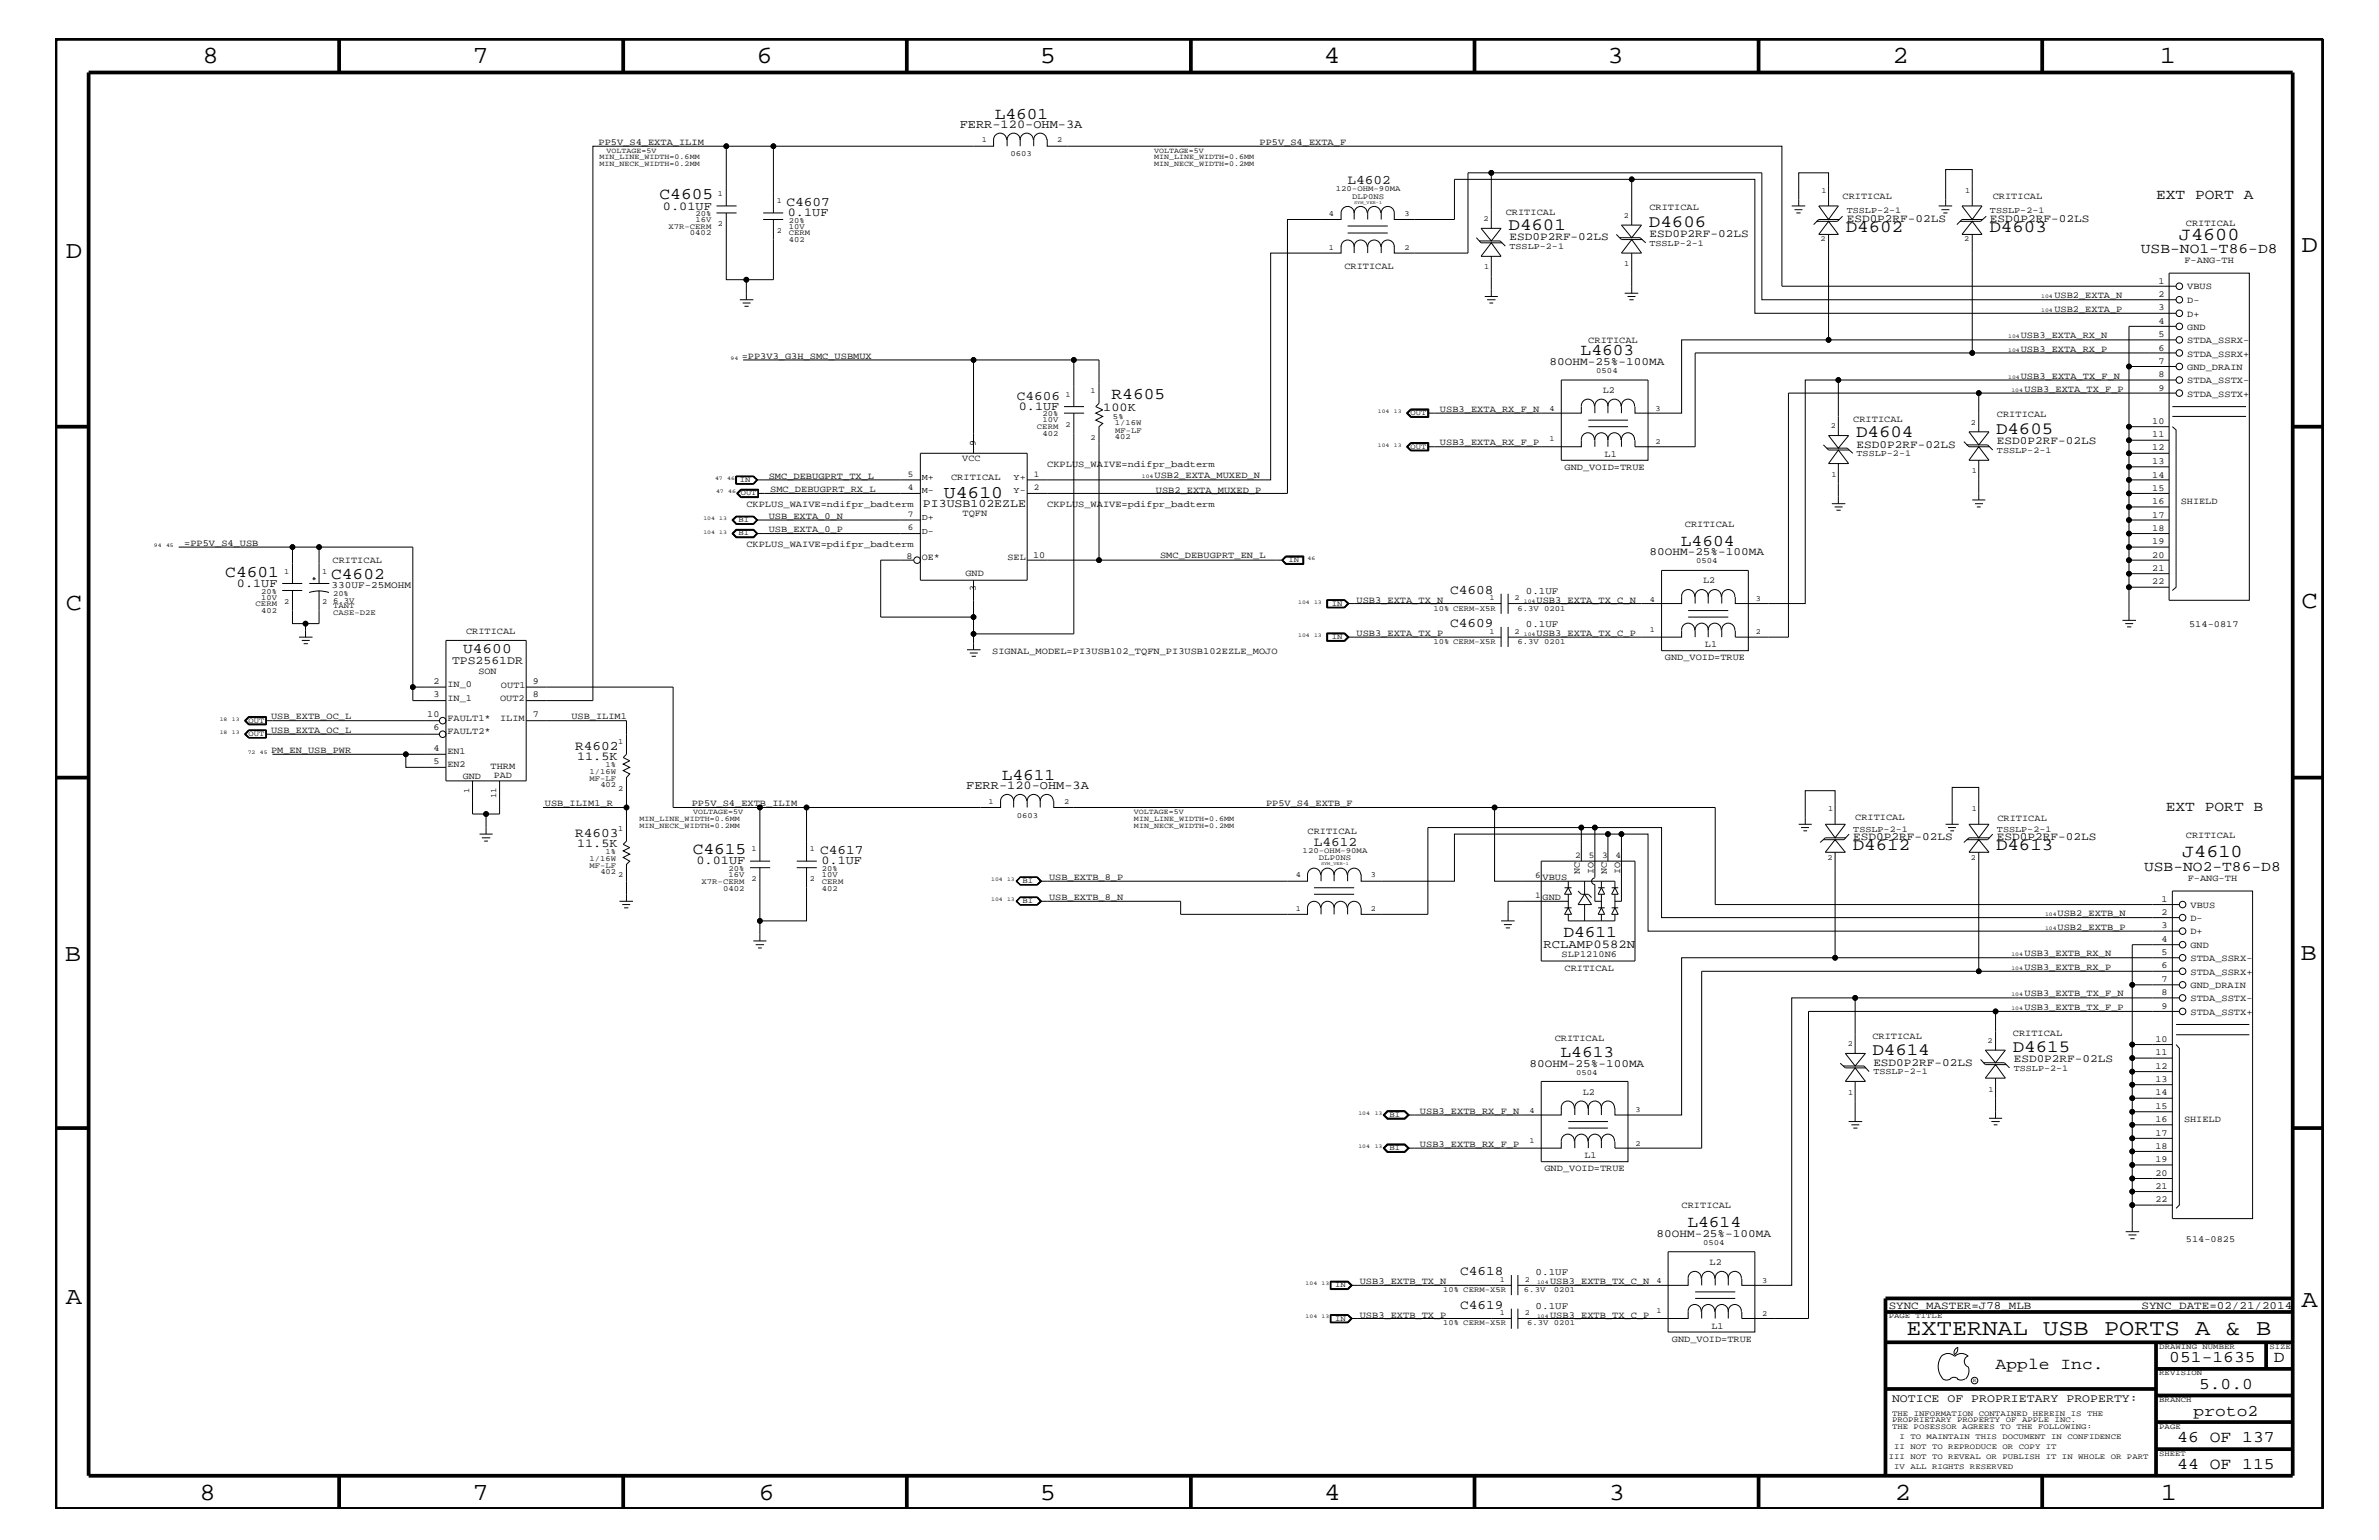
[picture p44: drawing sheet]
<svg xmlns="http://www.w3.org/2000/svg" width="432mm" height="279mm" viewBox="0 0 432 279" stroke-linecap="round" stroke-linejoin="round" font-family="sans-serif">
<defs><g id="words">
<g font-size="4.5">
<text x="36.7" y="11.5">8</text>
<text x="85.8" y="11.5">7</text>
<text x="137.3" y="11.5">6</text>
<text x="188.7" y="11.5">5</text>
<text x="240.3" y="11.5">4</text>
<text x="291.8" y="11.5">3</text>
<text x="343.5" y="11.5">2</text>
<text x="392" y="11.5">1</text>
<text x="11.9" y="46.8">D</text>
<text x="417.7" y="45.7">D</text>
<text x="11.9" y="110.6">C</text>
<text x="417.7" y="110.3">C</text>
<text x="11.8" y="174.3">B</text>
<text x="417.6" y="174.2">B</text>
<text x="11.9" y="236.7">A</text>
<text x="417.7" y="237.1">A</text>
<text x="36.2" y="272.1">8</text>
<text x="85.8" y="272.1">7</text>
<text x="137.7" y="272.1">6</text>
<text x="188.7" y="272.1">5</text>
<text x="240.4" y="272.1">4</text>
<text x="292" y="272.1">3</text>
<text x="343.9" y="272.1">2</text>
<text x="392.2" y="272.1">1</text>
</g>
<text font-size="4.1" x="346" y="242.3">EXTERNAL USB PORTS A &amp; B</text>
<g font-size="3.3">
<text x="395.5" y="43.5">J4600</text>
<text x="396.1" y="155.6">J4610</text>
</g>
<text font-size="3.2" x="171.3" y="90.3">U4610</text>
<g font-size="3.1">
<text x="273.8" y="41.8">D4601</text>
<text x="299.3" y="41.2">D4606</text>
<text x="335" y="42.1">D4602</text>
<text x="361.1" y="42.1">D4603</text>
<text x="336.9" y="79.4">D4604</text>
<text x="362.3" y="78.8">D4605</text>
<text x="336.3" y="154.3">D4612</text>
<text x="362.3" y="154.3">D4613</text>
<text x="339.9" y="191.5">D4614</text>
<text x="365.3" y="190.9">D4615</text>
</g>
<g font-size="3">
<text x="180.6" y="21.5">L4601</text>
<text x="119.7" y="36.2">C4605</text>
<text x="286.9" y="64.5">L4603</text>
<text x="201.8" y="72.4">R4605</text>
<text x="305.1" y="99">L4604</text>
<text x="40.9" y="104.7">C4601</text>
<text x="60.1" y="105">C4602</text>
<text x="181.8" y="141.5">L4611</text>
<text x="125.7" y="155">C4615</text>
<text x="283.8" y="170">D4611</text>
<text x="283.3" y="191.7">L4613</text>
<text x="306.3" y="222.6">L4614</text>
<text x="362.2" y="248.4">Apple Inc.</text>
<text x="393.7" y="247.1">051-1635</text>
<text x="399.2" y="252">5.0.0</text>
<text x="412.7" y="247.1">D</text>
<text x="398.1" y="256.8">proto2</text>
<text x="395.2" y="261.6">46 OF 137</text>
<text x="395.2" y="266.6">44 OF 115</text>
</g>
<g font-size="2.6">
<text x="391.3" y="36.2">EXT PORT A</text>
<text x="388.6" y="45.9">USB-NO1-T86-D8</text>
<text x="84.1" y="118.5">U4600</text>
<text x="393.1" y="147.1">EXT PORT B</text>
<text x="389.2" y="158">USB-NO2-T86-D8</text>
</g>
<g font-size="2.4">
<text x="244.6" y="33.4">L4602</text>
<text x="142.7" y="37.4">C4607</text>
<text x="184.6" y="72.6">C4606</text>
<text x="263.2" y="107.7">C4608</text>
<text x="263.2" y="113.7">C4609</text>
<text x="104.4" y="136.1">R4602</text>
<text x="104.4" y="151.8">R4603</text>
<text x="148.8" y="155">C4617</text>
<text x="238.5" y="153.4">L4612</text>
<text x="265" y="231.3">C4618</text>
<text x="265" y="237.4">C4619</text>
</g>
<g font-size="2.2">
<text x="174.2" y="23.2">FERR-120-OHM-3A</text>
<text x="120.3" y="38">0.01UF</text>
<text x="143" y="39.2">0.1UF</text>
<text x="184.9" y="74.4">0.1UF</text>
<text x="200.2" y="74.6">100K</text>
<text x="43" y="106.5">0.1UF</text>
<text x="104.7" y="137.9">11.5K</text>
<text x="175.4" y="143.2">FERR-120-OHM-3A</text>
<text x="104.7" y="153.7">11.5K</text>
<text x="126.4" y="156.8">0.01UF</text>
<text x="149.1" y="156.8">0.1UF</text>
<text x="280.2" y="172">RCLAMP0582N</text>
</g>
<g font-size="2.1">
<text x="167.5" y="92.1">PI3USB102EZLE</text>
<text x="82" y="120.4">TPS2561DR</text>
<text x="343.4" y="254.4">NOTICE OF PROPRIETARY PROPERTY:</text>
</g>
<g font-size="2">
<text x="335.2" y="40.3">ESD0P2RF-02LS</text>
<text x="361.2" y="40.3">ESD0P2RF-02LS</text>
<text x="274" y="43.6">ESD0P2RF-02LS</text>
<text x="299.4" y="43">ESD0P2RF-02LS</text>
<text x="281.3" y="66.2">80OHM-25%-100MA</text>
<text x="337" y="81.2">ESD0P2RF-02LS</text>
<text x="362.5" y="80.5">ESD0P2RF-02LS</text>
<text x="299.4" y="100.8">80OHM-25%-100MA</text>
<text x="336.4" y="152.4">ESD0P2RF-02LS</text>
<text x="362.5" y="152.4">ESD0P2RF-02LS</text>
<text x="277.6" y="193.6">80OHM-25%-100MA</text>
<text x="340" y="193.3">ESD0P2RF-02LS</text>
<text x="365.5" y="192.7">ESD0P2RF-02LS</text>
<text x="300.7" y="224.5">80OHM-25%-100MA</text>
<text x="342.8" y="237.4">SYNC_MASTER=J78_MLB</text>
<text x="388.7" y="237.4">SYNC_DATE=02/21/2014</text>
</g>
<g font-size="1.8">
<text x="60.2" y="106.7">330UF-25MOHM</text>
<text x="276.9" y="107.7">0.1UF</text>
<text x="276.9" y="113.7">0.1UF</text>
<text x="278.7" y="231.3">0.1UF</text>
<text x="278.7" y="237.4">0.1UF</text>
</g>
<g font-size="1.7">
<text x="108.6" y="26.3">PP5V_S4_EXTA_ILIM</text>
<text x="228.6" y="26.3">PP5V_S4_EXTA_F</text>
<text x="273.3" y="39.1">CRITICAL</text>
<text x="299.4" y="38.1">CRITICAL</text>
<text x="334.4" y="36.2">CRITICAL</text>
<text x="361.7" y="36.1">CRITICAL</text>
<text x="396.7" y="41">CRITICAL</text>
<text x="396.5" y="47.7">F-ANG-TH</text>
<text x="244" y="48.9">CRITICAL</text>
<text x="391.8" y="53.9">2</text>
<text x="391.8" y="51.5">1</text>
<text x="397" y="52.5">VBUS</text>
<text x="372.9" y="56.6">USB2_EXTA_P</text>
<text x="372.9" y="54.1">USB2_EXTA_N</text>
<text x="391.8" y="58.7">4</text>
<text x="391.8" y="56.3">3</text>
<text x="397" y="59.8">GND</text>
<text x="397" y="55">D-</text>
<text x="397" y="57.4">D+</text>
<text x="134.6" y="65.1">=PP3V3_G3H_SMC_USBMUX</text>
<text x="288.3" y="62.3">CRITICAL</text>
<text x="366.8" y="61.4">USB3_EXTA_RX_N</text>
<text x="366.8" y="63.9">USB3_EXTA_RX_P</text>
<text x="391.8" y="63.6">6</text>
<text x="391.8" y="66">7</text>
<text x="391.8" y="61.2">5</text>
<text x="397" y="64.7">STDA_SSRX+</text>
<text x="397" y="62.3">STDA_SSRX-</text>
<text x="290.9" y="71.3">L2</text>
<text x="366.8" y="68.7">USB3_EXTA_TX_F_N</text>
<text x="367.5" y="71.1">USB3_EXTA_TX_F_P</text>
<text x="391.8" y="70.9">9</text>
<text x="391.8" y="68.4">8</text>
<text x="397" y="72">STDA_SSTX+</text>
<text x="397" y="69.5">STDA_SSTX-</text>
<text x="397" y="67.1">GND_DRAIN</text>
<text x="261.4" y="74.7">USB3_EXTA_RX_F_N</text>
<text x="336.4" y="76.7">CRITICAL</text>
<text x="362.5" y="75.7">CRITICAL</text>
<text x="390.7" y="76.9">10</text>
<text x="174.7" y="83.7">VCC</text>
<text x="177.1" y="80.9" transform="rotate(-90 177.1 80.9)">9</text>
<text x="261.4" y="80.8">USB3_EXTA_RX_F_P</text>
<text x="291.3" y="82.8">L1</text>
<text x="390.7" y="79.4">11</text>
<text x="390.7" y="81.7">12</text>
<text x="139.5" y="86.9">SMC_DEBUGPRT_TX_L</text>
<text x="139.8" y="89.3">SMC_DEBUGPRT_RX_L</text>
<text x="172.6" y="87.1">CRITICAL</text>
<text x="190.1" y="84.7">CKPLUS_WAIVE=ndifpr_badterm</text>
<text x="209.5" y="86.7">USB2_EXTA_MUXED_N</text>
<text x="209.8" y="89.4">USB2_EXTA_MUXED_P</text>
<text x="284" y="85.3">GND_VOID=TRUE</text>
<text x="390.7" y="86.6">14</text>
<text x="390.7" y="89">15</text>
<text x="390.7" y="84.2">13</text>
<text x="135.5" y="92">CKPLUS_WAIVE=ndifpr_badterm</text>
<text x="139.5" y="94.2">USB_EXTA_0_N</text>
<text x="174.7" y="93.7">TQFN</text>
<text x="190.1" y="92">CKPLUS_WAIVE=pdifpr_badterm</text>
<text x="305.8" y="95.6">CRITICAL</text>
<text x="390.7" y="91.5">16</text>
<text x="390.7" y="93.9">17</text>
<text x="395.8" y="91.4">SHIELD</text>
<text x="33.4" y="99">=PP5V_S4_USB</text>
<text x="135.5" y="99.3">CKPLUS_WAIVE=pdifpr_badterm</text>
<text x="139.5" y="96.5">USB_EXTA_0_P</text>
<text x="164.5" y="101.4">8</text>
<text x="167.3" y="101.6">OE*</text>
<text x="182.9" y="101.6">SEL</text>
<text x="187.5" y="101.3">10</text>
<text x="210.6" y="101.3">SMC_DEBUGPRT_EN_L</text>
<text x="390.7" y="96.3">18</text>
<text x="390.7" y="98.7">19</text>
<text x="390.7" y="101.2">20</text>
<text x="60.4" y="102.2">CRITICAL</text>
<text x="175.3" y="104.4">GND</text>
<text x="177.1" y="107.2" transform="rotate(-90 177.1 107.2)">3</text>
<text x="309.1" y="105.9">L2</text>
<text x="390.7" y="103.6">21</text>
<text x="390.7" y="106">22</text>
<text x="246.2" y="109.3">USB3_EXTA_TX_N</text>
<text x="278.9" y="109.3">USB3_EXTA_TX_C_N</text>
<text x="397.3" y="113.7">514-0817</text>
<text x="84.6" y="115">CRITICAL</text>
<text x="180.1" y="118.7">SIGNAL_MODEL=PI3USB102_TQFN_PI3USB102EZLE_MOJO</text>
<text x="246.2" y="115.3">USB3_EXTA_TX_P</text>
<text x="278.9" y="115.3">USB3_EXTA_TX_C_P</text>
<text x="302.2" y="119.8">GND_VOID=TRUE</text>
<text x="309.5" y="117.4">L1</text>
<text x="78.7" y="124.1">2</text>
<text x="81.2" y="124.7">IN_0</text>
<text x="86.8" y="122.4">SON</text>
<text x="90.9" y="124.8">OUT1</text>
<text x="96.7" y="124.1">9</text>
<text x="49.2" y="130.5">USB_EXTB_OC_L</text>
<text x="77.6" y="130.2">10</text>
<text x="78.7" y="126.5">3</text>
<text x="81.2" y="130.8">FAULT1*</text>
<text x="81.2" y="127.1">IN_1</text>
<text x="90.8" y="127.1">OUT2</text>
<text x="90.8" y="130.8">ILIM</text>
<text x="96.7" y="126.5">8</text>
<text x="96.7" y="130.2">7</text>
<text x="103.7" y="130.5">USB_ILIM1</text>
<text x="49.2" y="136.6">PM_EN_USB_PWR</text>
<text x="49.2" y="133">USB_EXTA_OC_L</text>
<text x="78.7" y="132.5">6</text>
<text x="78.7" y="136.2">4</text>
<text x="81.2" y="133.2">FAULT2*</text>
<text x="81.2" y="136.8">EN1</text>
<text x="78.7" y="138.6">5</text>
<text x="81.2" y="139.2">EN2</text>
<text x="84" y="141.4">GND</text>
<text x="89" y="139.6">THRM</text>
<text x="89.6" y="141.1">PAD</text>
<text x="98.9" y="146.2">USB_ILIM1_R</text>
<text x="125.6" y="146.2">PP5V_S4_EXTB_ILIM</text>
<text x="229.8" y="146.2">PP5V_S4_EXTB_F</text>
<text x="336.7" y="148.7">CRITICAL</text>
<text x="362.5" y="149">CRITICAL</text>
<text x="237.3" y="151.3">CRITICAL</text>
<text x="396.7" y="152">CRITICAL</text>
<text x="190.4" y="159.6">USB_EXTB_8_P</text>
<text x="280" y="159.6">VBUS</text>
<text x="286.8" y="158.6" transform="rotate(-90 286.8 158.6)">NC</text>
<text x="289.2" y="158.6" transform="rotate(-90 289.2 158.6)">IO</text>
<text x="291.7" y="158.6" transform="rotate(-90 291.7 158.6)">NC</text>
<text x="294" y="158.6" transform="rotate(-90 294 158.6)">IO</text>
<text x="397.1" y="159.9">F-ANG-TH</text>
<text x="190.4" y="163.3">USB_EXTB_8_N</text>
<text x="280" y="163.3">GND</text>
<text x="373.5" y="166.2">USB2_EXTB_N</text>
<text x="392.3" y="166.1">2</text>
<text x="392.3" y="163.6">1</text>
<text x="397.6" y="167.1">D-</text>
<text x="397.6" y="164.7">VBUS</text>
<text x="283.4" y="173.7">SLP1210N6</text>
<text x="367.5" y="173.5">USB3_EXTB_RX_N</text>
<text x="373.5" y="168.7">USB2_EXTB_P</text>
<text x="392.3" y="170.9">4</text>
<text x="392.3" y="168.4">3</text>
<text x="392.3" y="173.3">5</text>
<text x="397.6" y="172">GND</text>
<text x="397.6" y="169.5">D+</text>
<text x="284" y="176.2">CRITICAL</text>
<text x="367.5" y="176">USB3_EXTB_RX_P</text>
<text x="392.3" y="175.7">6</text>
<text x="392.3" y="178.2">7</text>
<text x="397.6" y="176.8">STDA_SSRX+</text>
<text x="397.6" y="179.3">GND_DRAIN</text>
<text x="397.6" y="174.4">STDA_SSRX-</text>
<text x="367.5" y="183.2">USB3_EXTB_TX_F_P</text>
<text x="367.5" y="180.8">USB3_EXTB_TX_F_N</text>
<text x="392.3" y="183">9</text>
<text x="392.3" y="180.5">8</text>
<text x="397.6" y="184.1">STDA_SSTX+</text>
<text x="397.6" y="181.6">STDA_SSTX-</text>
<text x="282.2" y="188.9">CRITICAL</text>
<text x="339.9" y="188.6">CRITICAL</text>
<text x="365.3" y="188">CRITICAL</text>
<text x="391.2" y="191.5">11</text>
<text x="391.2" y="189.1">10</text>
<text x="391.2" y="193.9">12</text>
<text x="391.2" y="196.4">13</text>
<text x="257.7" y="202">USB3_EXTB_RX_F_N</text>
<text x="287.3" y="198.7">L2</text>
<text x="391.2" y="198.7">14</text>
<text x="391.2" y="201.2">15</text>
<text x="391.2" y="203.6">16</text>
<text x="396.4" y="203.5">SHIELD</text>
<text x="257.7" y="208.1">USB3_EXTB_RX_F_P</text>
<text x="391.2" y="206">17</text>
<text x="391.2" y="208.5">18</text>
<text x="280.3" y="212.5">GND_VOID=TRUE</text>
<text x="287.6" y="210.2">L1</text>
<text x="391.2" y="215.8">21</text>
<text x="391.2" y="210.8">19</text>
<text x="391.2" y="213.3">20</text>
<text x="305.2" y="219.2">CRITICAL</text>
<text x="391.2" y="218.1">22</text>
<text x="396.7" y="225.3">514-0825</text>
<text x="246.8" y="232.9">USB3_EXTB_TX_N</text>
<text x="281.3" y="232.9">USB3_EXTB_TX_C_N</text>
<text x="310.3" y="229.6">L2</text>
<text x="246.8" y="239">USB3_EXTB_TX_P</text>
<text x="281.3" y="239">USB3_EXTB_TX_C_P</text>
<text x="303.4" y="243.5">GND_VOID=TRUE</text>
<text x="310.6" y="241.1">L1</text>
</g>
<g font-size="1.6">
<text x="335.2" y="38.7">TSSLP-2-1</text>
<text x="361.2" y="38.7">TSSLP-2-1</text>
<text x="274" y="45.2">TSSLP-2-1</text>
<text x="299.4" y="44.6">TSSLP-2-1</text>
<text x="337" y="82.7">TSSLP-2-1</text>
<text x="362.5" y="82.2">TSSLP-2-1</text>
<text x="164.8" y="86.5">5</text>
<text x="164.8" y="88.9">4</text>
<text x="167.3" y="87.1">M+</text>
<text x="167.3" y="89.5">M-</text>
<text x="184" y="87.1">Y+</text>
<text x="184" y="89.5">Y-</text>
<text x="187.6" y="86.5">1</text>
<text x="187.6" y="88.9">2</text>
<text x="164.8" y="93.8">7</text>
<text x="167.3" y="94.3">D+</text>
<text x="164.8" y="96.2">6</text>
<text x="167.3" y="96.8">D-</text>
<text x="285.9" y="155.7">2</text>
<text x="288.4" y="155.7">5</text>
<text x="290.8" y="155.7">3</text>
<text x="293.2" y="155.7">4</text>
<text x="336.4" y="150.9">TSSLP-2-1</text>
<text x="362.5" y="150.9">TSSLP-2-1</text>
<text x="278.6" y="159.4">6</text>
<text x="278.6" y="163">1</text>
<text x="340" y="194.8">TSSLP-2-1</text>
<text x="365.5" y="194.3">TSSLP-2-1</text>
</g>
<g font-size="1.4">
<text x="108.8" y="28.9">MIN_LINE_WIDTH=0.6MM</text>
<text x="110.1" y="27.7">VOLTAGE=5V</text>
<text x="178.2" y="25.9">1</text>
<text x="183.4" y="28.4">0603</text>
<text x="191.9" y="25.9">2</text>
<text x="209.5" y="27.7">VOLTAGE=5V</text>
<text x="209.5" y="28.9">MIN_LINE_WIDTH=0.6MM</text>
<text x="108.8" y="30.2">MIN_NECK_WIDTH=0.2MM</text>
<text x="130.3" y="35.6">1</text>
<text x="209.5" y="30.2">MIN_NECK_WIDTH=0.2MM</text>
<text x="242.4" y="34.7">120-OHM-90MA</text>
<text x="330.6" y="35">1</text>
<text x="356.7" y="35">1</text>
<text x="121.3" y="41.5">X7R-CERM</text>
<text x="126.2" y="40.3">16V</text>
<text x="126.2" y="39.2">20%</text>
<text x="130.3" y="41">2</text>
<text x="141" y="36.8">1</text>
<text x="143.2" y="41.5">10V</text>
<text x="143.2" y="40.4">20%</text>
<text x="241.2" y="39.2">4</text>
<text x="245.4" y="36.1">DLP0NS</text>
<text x="254.9" y="39.2">3</text>
<text x="269.2" y="40.1">2</text>
<text x="294.7" y="39.5">2</text>
<text x="125.2" y="42.7">0402</text>
<text x="141" y="42.3">2</text>
<text x="143.2" y="44">402</text>
<text x="143.2" y="42.7">CERM</text>
<text x="241.2" y="45.3">1</text>
<text x="254.9" y="45.3">2</text>
<text x="330.5" y="43.8">2</text>
<text x="356.5" y="43.8">2</text>
<text x="269.4" y="48.9">1</text>
<text x="294.8" y="48.3">1</text>
<text x="193.4" y="72">1</text>
<text x="197.9" y="71.3">1</text>
<text x="289.7" y="67.7">0504</text>
<text x="188.2" y="77.9">CERM</text>
<text x="189.2" y="75.6">20%</text>
<text x="189.2" y="76.7">10V</text>
<text x="193.4" y="77.4">2</text>
<text x="202" y="76">5%</text>
<text x="202.4" y="77.2">1/16W</text>
<text x="256" y="75.4">OUT</text>
<text x="281.3" y="74.6">4</text>
<text x="300.5" y="74.5">3</text>
<text x="332.3" y="77.7">2</text>
<text x="357.7" y="77.1">2</text>
<text x="189.2" y="79.1">402</text>
<text x="197.9" y="79.9">2</text>
<text x="202.4" y="79.6">402</text>
<text x="202.4" y="78.5">MF-LF</text>
<text x="256" y="81.4">OUT</text>
<text x="281.3" y="80">1</text>
<text x="300.5" y="80.5">2</text>
<text x="134.3" y="87.5">IN</text>
<text x="134.5" y="89.9">OUT</text>
<text x="332.4" y="86.5">1</text>
<text x="357.9" y="85.9">1</text>
<text x="134" y="94.8">BI</text>
<text x="134" y="97.1">BI</text>
<text x="47.4" y="107.7">20%</text>
<text x="51.6" y="104.1">1</text>
<text x="58.5" y="104.1">1</text>
<text x="233.8" y="102.1">IN</text>
<text x="307.8" y="102.2">0504</text>
<text x="46.4" y="110">CERM</text>
<text x="47.4" y="111.2">402</text>
<text x="47.4" y="108.8">10V</text>
<text x="51.6" y="109.5">2</text>
<text x="58.5" y="109.5">2</text>
<text x="60.5" y="111.6">CASE-D2E</text>
<text x="60.5" y="110.3">TANT</text>
<text x="60.5" y="108.1">20%</text>
<text x="60.5" y="109.3">6.3V</text>
<text x="241.7" y="109.9">IN</text>
<text x="260.2" y="110.8">10% CERM-X5R</text>
<text x="270.3" y="108.9">1</text>
<text x="274.9" y="108.9">2</text>
<text x="275.4" y="110.8">6.3V 0201</text>
<text x="299.5" y="109.2">4</text>
<text x="318.7" y="109.1">3</text>
<text x="241.7" y="115.9">IN</text>
<text x="260.2" y="116.8">10% CERM-X5R</text>
<text x="270.3" y="115">1</text>
<text x="274.9" y="115">2</text>
<text x="275.4" y="116.8">6.3V 0201</text>
<text x="299.5" y="114.7">1</text>
<text x="318.7" y="115.1">2</text>
<text x="45.1" y="131.1">OUT</text>
<text x="45.1" y="133.5">OUT</text>
<text x="112.2" y="135">1</text>
<text x="85.2" y="143.8" transform="rotate(-90 85.2 143.8)">1</text>
<text x="107" y="141.7">MF-LF</text>
<text x="107" y="140.4">1/16W</text>
<text x="109" y="142.9">402</text>
<text x="109.9" y="139.2">1%</text>
<text x="112.2" y="143.5">2</text>
<text x="90.1" y="144.8" transform="rotate(-90 90.1 144.8)">11</text>
<text x="116.1" y="149">MIN_LINE_WIDTH=0.6MM</text>
<text x="125.8" y="147.7">VOLTAGE=5V</text>
<text x="179.4" y="145.9">1</text>
<text x="184.6" y="148.4">0603</text>
<text x="193.1" y="145.9">2</text>
<text x="205.8" y="147.7">VOLTAGE=5V</text>
<text x="205.8" y="149">MIN_LINE_WIDTH=0.6MM</text>
<text x="331.8" y="147.1">1</text>
<text x="357.9" y="147.1">1</text>
<text x="109.9" y="155">1%</text>
<text x="112.2" y="150.7">1</text>
<text x="116.1" y="150.1">MIN_NECK_WIDTH=0.2MM</text>
<text x="136.4" y="154.4">1</text>
<text x="147" y="154.4">1</text>
<text x="205.8" y="150.1">MIN_NECK_WIDTH=0.2MM</text>
<text x="236.4" y="154.7">120-OHM-90MA</text>
<text x="331.7" y="156">2</text>
<text x="357.7" y="156">2</text>
<text x="107" y="156.2">1/16W</text>
<text x="107" y="157.4">MF-LF</text>
<text x="109" y="158.6">402</text>
<text x="112.2" y="159.2">2</text>
<text x="127.3" y="160.3">X7R-CERM</text>
<text x="131.2" y="161.6">0402</text>
<text x="132.2" y="159.1">16V</text>
<text x="132.2" y="158">20%</text>
<text x="136.4" y="159.9">2</text>
<text x="147" y="159.9">2</text>
<text x="149.2" y="159.1">10V</text>
<text x="149.2" y="160.3">CERM</text>
<text x="149.2" y="158">20%</text>
<text x="149.2" y="161.6">402</text>
<text x="185.6" y="160.2">BI</text>
<text x="235.2" y="159.2">4</text>
<text x="239.4" y="156.1">DLP0NS</text>
<text x="248.8" y="159.2">3</text>
<text x="185.6" y="163.9">BI</text>
<text x="235.2" y="165.3">1</text>
<text x="248.8" y="165.3">2</text>
<text x="335.4" y="189.8">2</text>
<text x="360.8" y="189.2">2</text>
<text x="286.1" y="195">0504</text>
<text x="252.2" y="202.6">BI</text>
<text x="277.6" y="201.9">4</text>
<text x="296.8" y="201.8">3</text>
<text x="335.4" y="198.7">1</text>
<text x="360.9" y="198.1">1</text>
<text x="252.2" y="208.7">BI</text>
<text x="277.6" y="207.4">1</text>
<text x="296.8" y="207.9">2</text>
<text x="309.1" y="225.9">0504</text>
<text x="242.3" y="233.5">IN</text>
<text x="272.2" y="232.6">1</text>
<text x="276.8" y="232.6">2</text>
<text x="300.7" y="232.9">4</text>
<text x="319.9" y="232.7">3</text>
<text x="242.3" y="239.6">IN</text>
<text x="262" y="234.4">10% CERM-X5R</text>
<text x="272.2" y="238.6">1</text>
<text x="276.6" y="234.4">6.3V</text>
<text x="276.8" y="238.6">2</text>
<text x="282" y="234.4">0201</text>
<text x="300.7" y="238.3">1</text>
<text x="319.9" y="238.8">2</text>
<text x="342.8" y="239.2">PAGE TITLE</text>
<text x="262" y="240.5">10% CERM-X5R</text>
<text x="277.2" y="240.5">6.3V 0201</text>
<text x="391.9" y="244.7">DRAWING NUMBER</text>
<text x="411.9" y="244.7">SIZE</text>
<text x="391.9" y="249.5">REVISION</text>
<text x="343.4" y="256.8">THE INFORMATION CONTAINED HEREIN IS THE</text>
<text x="391.9" y="254.4">BRANCH</text>
<text x="343.4" y="258">PROPRIETARY PROPERTY OF APPLE INC.</text>
<text x="343.4" y="259.3">THE POSESSOR AGREES TO THE FOLLOWING:</text>
<text x="343.8" y="262.9">II NOT TO REPRODUCE OR COPY IT</text>
<text x="344.8" y="261.1">I TO MAINTAIN THIS DOCUMENT IN CONFIDENCE</text>
<text x="391.9" y="259.3">PAGE</text>
<text x="342.8" y="264.7">III NOT TO REVEAL OR PUBLISH IT IN WHOLE OR PART</text>
<text x="343.8" y="266.6">IV ALL RIGHTS RESERVED</text>
<text x="391.9" y="264.1">SHEET</text>
</g>
<g font-size="1">
<text x="370.5" y="56.6">104</text>
<text x="370.5" y="54.1">104</text>
<text x="132.6" y="65.3">94</text>
<text x="364.5" y="61.4">104</text>
<text x="364.5" y="63.9">104</text>
<text x="364.5" y="68.7">104</text>
<text x="365.1" y="71.1">104</text>
<text x="250.1" y="75">104</text>
<text x="253" y="75">13</text>
<text x="250.1" y="81.1">104</text>
<text x="253" y="81.1">13</text>
<text x="129.8" y="87.1">47</text>
<text x="130" y="89.5">47</text>
<text x="132" y="87.1">46</text>
<text x="132.2" y="89.5">46</text>
<text x="207.3" y="86.7">104</text>
<text x="127.7" y="94.3">104</text>
<text x="130.6" y="94.3">13</text>
<text x="27.9" y="99.3">94</text>
<text x="30.1" y="99.3">45</text>
<text x="127.7" y="96.8">104</text>
<text x="130.6" y="96.8">13</text>
<text x="237.3" y="101.6">46</text>
<text x="235.6" y="109.5">104</text>
<text x="238.5" y="109.5">13</text>
<text x="276.6" y="109.3">104</text>
<text x="235.6" y="115.6">104</text>
<text x="238.5" y="115.6">13</text>
<text x="276.6" y="115.3">104</text>
<text x="39.9" y="130.8">18</text>
<text x="42.1" y="130.8">13</text>
<text x="39.9" y="133.2">18</text>
<text x="42.1" y="133.2">13</text>
<text x="45" y="136.8">72</text>
<text x="47.2" y="136.8">45</text>
<text x="179.9" y="159.9">104</text>
<text x="182.8" y="159.9">13</text>
<text x="179.9" y="163.5">104</text>
<text x="182.8" y="163.5">13</text>
<text x="371.2" y="166.2">104</text>
<text x="365.1" y="173.5">104</text>
<text x="371.2" y="168.7">104</text>
<text x="365.1" y="176">104</text>
<text x="365.1" y="183.2">104</text>
<text x="365.1" y="180.8">104</text>
<text x="246.5" y="202.3">104</text>
<text x="249.5" y="202.3">13</text>
<text x="246.5" y="208.3">104</text>
<text x="249.5" y="208.3">13</text>
<text x="237" y="233.2">104</text>
<text x="239.9" y="233.2">13</text>
<text x="279" y="232.9">104</text>
<text x="237" y="239.2">104</text>
<text x="239.9" y="239.2">13</text>
<text x="279" y="239">104</text>
<text x="358.1" y="250.7">R</text>
</g>
<g font-size=".8">
<text x="245.8" y="36.9">SYM_VER-1</text>
<text x="239.8" y="156.9">SYM_VER-1</text>
</g>
</g></defs>
<g fill="none" stroke="#000" stroke-width=".18">
<path d="M130 38.6h3.7M130 37.4h3.7M131.8 38.6v12.1h3.7M131.8 26.5h-24.2v100.6h-12.1M138.5 38.6h3.7M138.5 39.8h3.7M140.4 26.5h-8.6v10.9M140.4 39.8v10.9h-4.9M180.3 25.3v1.2h-39.9v12.1M180.3 25.3a1.19 1.19 0 0 1 1.2-1.1 1.19 1.19 0 0 1 1.2 1.1M182.8 25.3a1.19 1.19 0 0 1 1.2-1.1 1.19 1.19 0 0 1 1.2 1.1 1.19 1.19 0 0 1 1.2-1.1 1.19 1.19 0 0 1 1.1 1.1M182.8 25.3v1.2"/>
<path d="M185.2 25.3v1.2M187.6 25.3a1.19 1.19 0 0 1 1.2-1.1 1.19 1.19 0 0 1 1.2 1.1M187.6 25.3v1.2M190.1 25.3v1.2h133.3v25.4h71.6M245.8 38.6a1.19 1.19 0 0 0-1.2-1.1 1.19 1.19 0 0 0-1.2 1.1v1.2h-9.7v49.7h-47.3M245.8 38.6a1.19 1.19 0 0 1 1.2-1.1 1.19 1.19 0 0 1 1.2 1.1M245.8 38.6v1.2M250.6 38.6a1.19 1.19 0 0 0-1.2-1.1 1.19 1.19 0 0 0-1.2 1.1v1.2M270.7 31.4h49.1v23h75.2M296.2 32.5h-32.2v7.3h-10.9v-1.2a1.19 1.19 0 0 0-1.2-1.1 1.19 1.19 0 0 0-1.2 1.1v1.2M325.2 37.4h2.5M325.7 38h1.5"/>
<path d="M326.1 38.6h.7M326.5 37.4v-6h5.4v6M330.1 37.4h3.6l-1.8 2.4zM333.8 39.8h-3.7l-.9 1M334.4 39.2l-.9 1h-3.8M351.9 37.4h2.4M352.4 38h1.4M352.7 38.6h.8M353.1 37.4v-6.6h4.9v6.6M356.1 37.4h3.6l-1.7 2.4zM359.9 39.8h-3.8l-.9 1M360.5 39.2l-1 1h-3.7"/>
<path d="M134.3 54.4h2.4M134.8 55h1.4M135.1 55.6h.8M135.5 50.7v3.7M243.4 44.6v1.3h-12.8v41.2h-44.2M243.4 44.7a1.19 1.19 0 0 1 1.2-1.2 1.19 1.19 0 0 1 1.2 1.2 1.19 1.19 0 0 1 1.2-1.2 1.19 1.19 0 0 1 1.2 1.2M244.6 41h7.3M244.6 42.3h7.3M245.8 44.6v1.3M248.2 44.7a1.19 1.19 0 0 1 1.2-1.2 1.19 1.19 0 0 1 1.2 1.2M248.2 44.6v1.3M250.7 44.7a1.19 1.19 0 0 1 1.2-1.2 1.19 1.19 0 0 1 1.2 1.2"/>
<path d="M250.7 44.6v1.3M268 43.1l.8 1h3.8M268.5 43.7h3.8l.9 .9M268.8 41.4h3.7l-1.8 2.3zM269.5 53.8h2.4M269.9 54.4h1.5M270.3 55h.7M270.7 41.4v-10h-4.3v14.5h-13.3v-1.3M270.7 44.1l1.8 2.4h-3.7zM270.7 46.5v7.3M293.4 42.5l.9 1h3.8M294 43.1h3.7l1 1"/>
<path d="M294.3 40.8h3.6l-1.7 2.3zM294.9 53.2h2.4M295.4 53.8h1.4M295.7 54.4h.8M296.2 43.5l1.7 2.4h-3.6zM296.2 40.8v-8.3h22.3v24.3h76.5M296.2 45.9v7.3M331.9 40.2l1.8 2.3h-3.6zM331.9 42.5v19.2M358 40.2l1.7 2.3h-3.6zM358 42.5v21.5h37M393.7 49.6h14.6v59.3h-14.6z"/>
<path d="M395 59.2h-8.6v7.3M134.9 65.3h41.8M193.1 75h3.7M193.1 73.8h3.7M194.9 73.8v-8.5h4.6v7.9l-.6 .6 1.3 .6-1.3 .6 1.3 .6-1.3 .6 1.3 .6-.7 .6v24.2h33.3M194.9 65.3h-18.2v16.9M194.9 75v40h-18.2M255.3 75l.7-.8h3.3v1.5h-3.3zM255.4 75l.7-.6h3.1v1.2h-3.1zM256.1 74.4l-.6 .6 .6 .6h3.1M256.1 75.7l-.7-.7 .7-.7h3.1v1.4M283.4 68.9h15.7v14.6h-15.7z"/>
<path d="M287 73.8v1.2h-27.8M287 79.9v1.2h-27.8M287 79.8a1.19 1.19 0 0 1 1.2-1.3 1.19 1.19 0 0 1 1.2 1.3M287 73.7a1.19 1.19 0 0 1 1.2-1.3 1.19 1.19 0 0 1 1.2 1.3M288.3 76.2h7.2M288.3 77.4h7.2M289.5 73.8v1.2M289.5 79.9v1.2M289.5 73.7a1.19 1.19 0 0 1 1.2-1.3 1.19 1.19 0 0 1 1.1 1.3 1.19 1.19 0 0 1 1.2-1.3 1.19 1.19 0 0 1 1.2 1.3M289.5 79.8a1.19 1.19 0 0 1 1.2-1.3 1.19 1.19 0 0 1 1.1 1.3M291.8 73.8v1.2M291.8 79.9v1.2"/>
<path d="M291.9 79.8a1.19 1.19 0 0 1 1.1-1.3 1.19 1.19 0 0 1 1.2 1.3M294.3 73.8v1.2M294.3 73.7a1.19 1.19 0 0 1 1.2-1.3 1.19 1.19 0 0 1 1.2 1.3M296.7 79.8a1.19 1.19 0 0 0-1.2-1.3 1.19 1.19 0 0 0-1.2 1.3v1.3M331.9 79h3.6l-1.8 2.3zM333.7 68.9v10.1M357.4 78.3h3.6l-1.8 2.4zM358 64h-50.3v17.1h-10.9v-1.2M359.2 71.3v7M386.4 77.4v2.5M393.7 79.9h-7.3v2.3h7.3M394.3 77.4l.7 .6v28.5l-.7 .6"/>
<path d="M394.3 73.8h13.4M394.3 75.6h13.4M395 61.7h-89.8v13.3h-8.4v-1.2M395 68.9h-67.3v40.6h-12.7v-1.2M395 66.5h-8.6v10.9h7.3M395 71.3h-70.4v44.3h-9.6v-1.2M32.4 99.3h20.7M57.9 99.3h17v25.4h6M132.8 94.3l.8-.6h3.2l.7 .6-.7 .8h-3.2zM132.9 94.3l.7-.6h3.1l.8 .6-.8 .8h-3.1zM133.1 96.8l.6-.6h3l.6 .6-.6 .6h-3zM133.5 86.4h3.3l.7 .7-.7 .7h-3.3z"/>
<path d="M133.6 96h3.2l.7 .8-.7 .8h-3.2l-.8-.8zM133.6 87.7h3.1M133.6 86.4v1.4M133.6 86.5h3.1M133.7 86.5v1.2M134.5 88.8h3.2v1.5h-3.2l-.8-.8zM134.5 88.8l-.6 .7 .6 .7M136.7 86.5l.6 .6-.6 .6M136.7 93.8h-3l-.6 .5 .6 .7h3M136.7 93.8h-3l-.7 .5 .7 .7h3M136.7 93.8l.7 .5-.7 .7M136.7 93.8l.6 .5-.6 .7"/>
<path d="M136.7 96.1h-3l-.7 .7 .7 .7h3M136.7 96.1h-3.1l-.7 .7 .7 .7h3.1M136.7 96.1l.8 .7-.8 .7M136.7 96.1l.7 .7-.7 .7M136.7 86.4l.8 .7M136.7 86.5l.7 .6-.7 .6M137.3 87.1h29.7M137.3 94.3h29.7M137.3 96.8h29.7M137.5 87.1l-.8 .7M137.6 88.9h-3.1l-.6 .6 .6 .6h3.1M137.6 88.8v1.4"/>
<path d="M137.6 89.5h29.4M137.7 88.8h-3.2l-.7 .7 .7 .7h3.2M167 82.2h19.4v23.1h-19.4zM255.3 81.1l.7-.8h3.3v1.5h-3.3zM256.1 80.4h3.1v1.3h-3.1M256.1 80.4l-.7 .7 .7 .6M259.2 80.5h-3.1l-.6 .6 .6 .5h3.1M259.2 80.4v1.3M331 80.7l.9 .9h3.7M331.6 81.3h3.7l1 .9M332.5 91.4h2.4M333 92h1.4"/>
<path d="M333.3 92.6h.8M333.7 81.6l1.8 2.5h-3.6zM333.7 84.1v7.3M356.4 80.1l1 1h3.7M357 80.7h3.8l.9 .9M358 90.7h2.3M358.5 91.4h1.4M358.8 92h.7M359.2 81.1l1.8 2.4h-3.6zM359.2 83.5v7.2M386.4 82.2v2.5M386.4 87.1v2.4"/>
<path d="M386.4 92v2.3M386.4 96.8v2.5M393.7 99.3h-7.3v2.3h7.3M393.7 94.3h-7.3v2.5h7.3M393.7 89.5h-7.3v2.5h7.3M393.7 84.7h-7.3v2.4h7.3M51.2 107.1h3.7M51.2 105.9h3.7M53.1 107.1v6h2.4v2.5M53.1 105.9v-6.6h4.8v6.6M54.3 115.6h2.4M54.8 116.2h1.4"/>
<path d="M55.1 116.8h.8M56.1 107.5a5.9 5.9 0 0 1 3.6 0M56.1 105.9h3.7M56.7 105h.6M57 104.7v.6M57.9 107.1v6h-2.4M80.9 116.2h14.6v25.5h-14.6zM165.8 101.6h-5.9v10.4h16.8M175.5 117.9h2.5M176 118.5h1.5M176.4 119.1h.7M176.7 105.3v12.6"/>
<path d="M186.4 101.6h13.1M232.7 101.6l.7 .8M232.7 101.6l.7-.6h3.2v1.4M233.3 100.9h3.3v1.5h-3.3l-.6-.8zM233.4 101l-.7 .6 .7 .7h3.2M233.4 101h3.2M233.4 101l-.6 .6M236.5 101v1.2h-3.1l-.6-.6M240.8 114.8h3.3l.8 .8-.8 .8h-3.3zM240.8 108.8h3.3l.8 .7-.8 .8h-3.3zM240.9 108.8v1.5M241 114.9v1.4"/>
<path d="M241 115h3l.6 .6M244 108.9h-3v1.3h3M244 114.9l.7 .7-.7 .7M244 114.9l.8 .7-.8 .7M244 114.9h-3.1v1.4h3.1M244 108.9l.7 .6-.7 .7M244 108.8l.8 .7-.8 .8M244 108.9l.6 .6M244.6 115.6l-.6 .6h-3M244.6 115.6h27.9M244.6 109.5h27.9M244.6 109.5l-.6 .7"/>
<path d="M272.5 107.7v3.7M272.5 113.7v3.7M273.7 107.7v3.7M273.7 113.7v3.7M301.6 103.5h15.7v14.6h-15.7zM306.4 110.8h7.3M306.4 112h7.3M307.6 108.3a1.19 1.19 0 0 0-1.2-1.3 1.19 1.19 0 0 0-1.2 1.3v1.2h-31.5M307.6 114.4a1.19 1.19 0 0 0-1.2-1.3 1.19 1.19 0 0 0-1.2 1.3v1.2h-31.5M310 108.3a1.19 1.19 0 0 0-1.1-1.3 1.19 1.19 0 0 0-1.2 1.3v1.2M310 114.4a1.19 1.19 0 0 0-1.1-1.3 1.19 1.19 0 0 0-1.2 1.3v1.2M310 108.3v1.2"/>
<path d="M310 114.4v1.2M310.1 108.3a1.19 1.19 0 0 1 1.1-1.3 1.19 1.19 0 0 1 1.2 1.3M310.1 114.4a1.19 1.19 0 0 1 1.1-1.3 1.19 1.19 0 0 1 1.2 1.3M314.9 108.3a1.19 1.19 0 0 0-1.2-1.3 1.19 1.19 0 0 0-1.2 1.3v1.2M314.9 114.4a1.19 1.19 0 0 0-1.2-1.3 1.19 1.19 0 0 0-1.2 1.3v1.2M385.2 112.6h2.5M385.7 113.1h1.5M386.1 113.7h.7M386.4 101.6v2.5M386.4 106.5v6.1M393.7 104.1h-7.3v2.4h7.3M45.1 130h3.2v1.5h-3.2l-.7-.7z"/>
<path d="M45.1 132.4h3.2v1.5h-3.2M45.1 132.5h3.2v1.3h-3.2l-.6-.6zM45.1 132.4l-.7 .8 .7 .7M45.1 132.4l-.6 .8 .6 .7M45.1 131.4h3.2M45.1 130.1l-.6 .7 .6 .6M45.1 130.1h3.2M45.2 132.5l-.6 .7 .6 .6M48.3 130.8h31.5M48.3 133.2h31.5M48.3 130.1v1.3M48.3 130.2h-3.1l-.6 .6 .6 .5h3.1"/>
<path d="M49.4 136.8h31.5M73.7 136.8v2.4h7.2M74.9 124.7v2.4h6M95.5 130.8h18.2v6l-.6 .6 1.2 .6-1.2 .6 1.2 .6-1.2 .6 1.2 .6-.6 .7v11.5l-.6 .6 1.2 .6-1.2 .6 1.2 .6-1.2 .6 1.2 .6-.6 .6v6.7M95.5 124.7h26.7v21.8h15.7M85.8 141.7v6h4.9v-6M87 151.3h2.4M87.5 152h1.5M87.9 152.6h.7M88.2 147.7v3.6M98.6 146.5h15.1M136.1 157.4h3.7"/>
<path d="M136.1 156.2h3.7M137.9 157.4v9.7h8.5v-9.7M144.6 157.4h3.7M144.6 156.2h3.7M146.4 146.5h-8.5v9.7M184 145.3a1.19 1.19 0 0 0-1.2-1.2 1.19 1.19 0 0 0-1.2 1.2v1.2h-35.2v9.7M184 145.3a1.19 1.19 0 0 1 1.2-1.2 1.19 1.19 0 0 1 1.2 1.2M184 145.3v1.2M184.5 159.9l.7 .7h3.1M185.2 159.2h3l.6 .7-.6 .6h-3l-.6-.6zM185.2 159.2h3.1l.6 .7-.6 .6h-3.1l-.7-.6zM188.3 159.1h-3.1l-.7 .8"/>
<path d="M188.3 159.1h-3.1l-.8 .8 .8 .7h3.1M188.3 159.1l.8 .8-.8 .7M188.3 159.1l.7 .8-.7 .7M188.8 145.3a1.19 1.19 0 0 0-1.2-1.2 1.19 1.19 0 0 0-1.2 1.2v1.2M188.8 145.3a1.19 1.19 0 0 1 1.2-1.2 1.19 1.19 0 0 1 1.2 1.2M188.8 145.3v1.2M191.3 145.3v1.2h80M237.3 158.6v1.3h-48.5M237.3 158.7a1.19 1.19 0 0 1 1.2-1.2 1.19 1.19 0 0 1 1.2 1.2M239.8 158.7a1.19 1.19 0 0 1 1.2-1.2 1.19 1.19 0 0 1 1.1 1.2 1.19 1.19 0 0 1 1.2-1.2 1.19 1.19 0 0 1 1.2 1.2M239.8 158.6v1.3M242.1 158.6v1.3"/>
<path d="M244.6 158.7a1.19 1.19 0 0 1 1.2-1.2 1.19 1.19 0 0 1 1.2 1.2M244.6 158.6v1.3M279.7 156.2h17.1v18.2h-17.1zM284.6 159.9v1.2l.6 1.1h-1.2l.6-1.1M287 156.2v-6.1h-27.8v15.8h-12.1v-1.2M287 150.1h2.5v9.1M287.6 159.9v2.3M289.5 159.3a.59 .59 0 0 0-.6 .6 .59 .59 0 0 0 .6 .6v3h1.2M289.5 150.1h12.1v16.4h94M290.7 159.9v1.2M291.8 156.2v-4.9h-27.8v8.6h-16.9v-1.3M291.8 151.3h2.5v12.2h-1.2"/>
<path d="M293.1 159.9h.1M293.1 159.9h-21.8v-13.4h40v17.6h84.3M293.1 159.9v1.2M294.3 151.3h4.8v17.6h96.5M326.5 149.5h2.3M326.9 150.1h1.4M327.3 150.7h.7M327.7 149.5v-6h5.4v6M331.3 149.5h3.6l-1.8 2.5zM333.1 152.3l1.8 2.3h-3.6zM333.1 154.6v19.2M335 152h-3.7l-.9 .9"/>
<path d="M335.6 151.3l-.9 1h-3.7M353.1 149.5h2.4M353.6 150.1h1.4M354 150.7h.7M354.3 149.5v-6.6h4.9v6.6M357.4 149.5h3.6l-1.8 2.5zM359.2 152.3l1.8 2.3h-3.6zM359.2 154.6v21.6M361.1 152h-3.7l-1 .9M361.7 151.3l-.9 1h-3.8M112.4 163.5h2.5M112.9 164.1h1.5"/>
<path d="M113.3 164.7h.7M136.7 170.7h2.4M137.2 171.4h1.5M137.6 172h.7M137.9 167.1v3.6M184.5 163.5l.7 .7h3.1M185.2 162.8h3l.6 .7-.6 .6h-3l-.6-.6zM185.2 162.8h3.1l.6 .7-.6 .6h-3.1l-.7-.6zM188.3 162.8h-3.1l-.7 .7M188.3 162.8h-3.1l-.8 .7 .8 .7h3.1M188.3 162.8l.8 .7-.8 .7M188.3 162.8l.7 .7-.7 .7"/>
<path d="M188.8 163.5h25.5v2.4h23v-1.2a1.19 1.19 0 0 1 1.2-1.2 1.19 1.19 0 0 1 1.2 1.2M238.5 161.1h7.3M238.5 162.2h7.3M242.1 164.7a1.19 1.19 0 0 1 1.2-1.2 1.19 1.19 0 0 1 1.2 1.2M242.1 164.7a1.19 1.19 0 0 0-1.1-1.2 1.19 1.19 0 0 0-1.2 1.2v1.2M242.1 164.7v1.2M247 164.7a1.19 1.19 0 0 0-1.2-1.2 1.19 1.19 0 0 0-1.2 1.2v1.2M272.5 167.1h2.4M273 167.8h1.4M273.3 168.3h.8M284 164.7h1.2M284 161.1h1.2"/>
<path d="M284.6 164.7l.6 1.2h-1.2zM284.6 163.5h-10.9v3.6M284.6 165.9v1.2h8.5v-1.2M284.6 162.2v2.5M286.4 161.7l.6 .5h1.3l.6 .6M287.6 162.2l1.3 1.9h-2.5zM287.6 164.1v3M290.1 164.7h1.2M290.1 161.1h1.2M290.7 164.7l.6 1.2h-1.2zM290.7 162.2v2.5M290.7 165.9v1.2"/>
<path d="M290.7 161.1l.6 1.1h-1.2zM292.5 164.7h1.2M292.5 161.1h1.2M293.1 162.2v2.5M293.1 161.1l.6 1.1h-1.2zM293.1 164.7l.6 1.2h-1.2zM394.3 161.7h14.6v59.4h-14.6zM395.6 173.8h-90.4v28.5h-12.1v-1.3M395.6 178.7h-8.6v10.8h7.3M395.6 171.4h-8.6v7.3M395.6 176.2h-86.7v32.1h-15.8v-1.2M279.7 196.2h15.8v14.6h-15.8z"/>
<path d="M334 192.9l.9 .8h3.8M334.5 193.4h3.8l1 1M334.9 191.1h3.7l-1.9 2.3zM336.7 193.7l1.9 2.5h-3.7zM336.7 181v10.1M336.7 196.2v7.3M359.5 192.2l.8 1h3.9M360 192.8h3.8l.9 .9M360.3 190.5h3.7l-1.8 2.3zM362.2 193.2l1.8 2.4h-3.7zM362.2 183.5v7M362.2 195.6v7.3"/>
<path d="M387 189.5v2.5M387 194.4v2.4M387 199.2v2.5M394.3 196.8h-7.3v2.4h7.3M394.3 192h-7.3v2.4h7.3M395 189.5l.6 .7v28.4l-.6 .6M395 185.9h13.3M395 187.7h13.3M395.6 181h-70.4v52.2h-9.1v-1.2M395.6 183.5h-67.3v55.7h-12.2v-1.2M251 208.3l.8-.8h3.2l.8 .8-.8 .8h-3.2zM251 202.3l.8-.8h3.2l.8 .8-.8 .8h-3.2z"/>
<path d="M251.1 208.3l.7-.7h3.1l.8 .7-.8 .8h-3.1zM251.2 208.3l.7-.6h3l.7 .6-.7 .7h-3zM251.2 202.3l.7-.7h3l.7 .7-.7 .6h-3zM251.3 202.3l.6-.6h3l.6 .6-.6 .6h-3zM251.8 201.5h3.1l.8 .8-.8 .7h-3.1l-.7-.7zM251.9 207.7h3l.6 .6-.6 .6h-3l-.6-.6zM283.4 201v1.3h-27.9M283.4 207.1v1.2h-27.9M283.4 207.1a1.19 1.19 0 0 1 1.2-1.3 1.19 1.19 0 0 1 1.1 1.3M283.4 201.1a1.19 1.19 0 0 1 1.2-1.3 1.19 1.19 0 0 1 1.1 1.3M284.6 203.5h7.2M284.6 204.7h7.2"/>
<path d="M285.8 201v1.3M285.8 207.1v1.2M285.8 201.1a1.19 1.19 0 0 1 1.2-1.3 1.19 1.19 0 0 1 1.2 1.3M285.8 207.1a1.19 1.19 0 0 1 1.2-1.3 1.19 1.19 0 0 1 1.2 1.3M288.3 201v1.3M288.3 207.1v1.2M288.3 201.1a1.19 1.19 0 0 1 1.2-1.3 1.19 1.19 0 0 1 1.2 1.3M288.3 207.1a1.19 1.19 0 0 1 1.2-1.3 1.19 1.19 0 0 1 1.2 1.3M290.7 201v1.3M290.7 207.1v1.2M290.7 201.1a1.19 1.19 0 0 1 1.1-1.3 1.19 1.19 0 0 1 1.2 1.3M290.7 207.1a1.19 1.19 0 0 1 1.1-1.3 1.19 1.19 0 0 1 1.2 1.3"/>
<path d="M335.5 203.5h2.5M336 204.1h1.5M336.4 204.7h.7M361 202.9h2.4M361.4 203.5h1.6M361.9 204.1h.6M387 208.9v2.5M387 213.8v2.4M387 218.6v4.9M394.3 216.2h-7.3v2.4h7.3M394.3 211.4h-7.3v2.4h7.3M394.3 206.5h-7.3v2.4h7.3"/>
<path d="M394.3 204.1h-7.3v2.4M394.3 201.7h-7.3v2.4M241.5 232.4h3.2l.7 .8-.7 .8h-3.2zM241.5 232.5h3.2l.7 .7-.7 .7h-3.2M241.6 232.5v1.4M241.6 232.6h3l.6 .6M244.6 238.6h-3v1.3h3M244.6 238.6l.7 .6-.7 .7M244.6 238.6l.6 .6M244.6 232.5l.7 .7-.7 .7M244.7 238.5h-3.2v1.5h3.2M244.7 238.5l.7 .7-.7 .8"/>
<path d="M245.2 239.2l-.6 .7M245.2 239.2h29.1M245.2 233.2l-.6 .6h-3M245.2 233.2h29.1M274.3 231.3v3.7M274.3 237.4v3.7M275.5 231.3v3.7M275.5 237.4v3.7M302.8 227.1h15.7v14.6h-15.7zM306.4 238v1.2h-30.9M306.4 238a1.19 1.19 0 0 1 1.2-1.3 1.19 1.19 0 0 1 1.2 1.3M307.7 234.4h7.3"/>
<path d="M307.7 235.6h7.3M308.8 232a1.19 1.19 0 0 0-1.2-1.3 1.19 1.19 0 0 0-1.2 1.3v1.2h-30.9M308.9 238v1.2M308.9 238a1.19 1.19 0 0 1 1.1-1.3 1.19 1.19 0 0 1 1.2 1.3M311.2 232a1.19 1.19 0 0 0-1.2-1.3 1.19 1.19 0 0 0-1.1 1.3v1.2M311.3 238v1.2M311.3 238a1.19 1.19 0 0 1 1.2-1.3 1.19 1.19 0 0 1 1.2 1.3 1.19 1.19 0 0 1 1.2-1.3 1.19 1.19 0 0 1 1.2 1.3M313.7 232a1.19 1.19 0 0 0-1.2-1.3 1.19 1.19 0 0 0-1.2 1.3v1.2M313.7 232v1.2M313.7 238v1.2M313.7 232a1.19 1.19 0 0 1 1.2-1.3 1.19 1.19 0 0 1 1.2 1.3M385.8 223.5h2.5"/>
<path d="M386.3 224.1h1.5M386.7 224.7h.7M352.3 246.1a1.72 1.72 0 0 1 2.5 0 1.69 1.69 0 0 1 2.4 0M352.4 246a3.2 3.2 0 0 0 .4 4.3l.8 .1 .4-.2M354 250.2l.7-.3 .7 .3M355.2 250.2l.7 .2 .7-.2M355.3 244.4v.3a1.18 1.18 0 0 1-.6 1.1M355.4 244.4a.99 .99 0 0 0-.6 1.4M357.2 246a1.04 1.04 0 0 0-.7 1 1.04 1.04 0 0 0 .7 1M357.3 248l.1 .7a2.11 2.11 0 0 1-.6 1.5"/>
<circle cx="131.8" cy="26.5" r=".42"/>
<circle cx="140.4" cy="26.5" r=".42"/>
<circle cx="270.7" cy="31.4" r=".42"/>
<circle cx="296.2" cy="32.5" r=".42"/>
<circle cx="135.5" cy="50.7" r=".42"/>
<circle cx="395.6" cy="56.8" r=".59"/>
<circle cx="395.6" cy="54.4" r=".59"/>
<circle cx="395.6" cy="59.2" r=".59"/>
<circle cx="395.6" cy="51.9" r=".59"/>
<circle cx="176.7" cy="65.3" r=".42"/>
<circle cx="194.9" cy="65.3" r=".42"/>
<circle cx="331.9" cy="61.7" r=".42"/>
<circle cx="333.7" cy="68.9" r=".42"/>
<circle cx="358" cy="64" r=".42"/>
<circle cx="359.2" cy="71.3" r=".42"/>
<circle cx="386.4" cy="66.5" r=".42"/>
<circle cx="386.4" cy="79.9" r=".42"/>
<circle cx="386.4" cy="77.4" r=".42"/>
<circle cx="395.6" cy="71.3" r=".59"/>
<circle cx="395.6" cy="64" r=".59"/>
<circle cx="395.6" cy="66.5" r=".59"/>
<circle cx="395.6" cy="68.9" r=".59"/>
<circle cx="395.6" cy="61.7" r=".59"/>
<circle cx="53.1" cy="99.3" r=".42"/>
<circle cx="57.9" cy="99.3" r=".42"/>
<circle cx="386.4" cy="92" r=".42"/>
<circle cx="386.4" cy="82.2" r=".42"/>
<circle cx="386.4" cy="84.7" r=".42"/>
<circle cx="386.4" cy="96.8" r=".42"/>
<circle cx="386.4" cy="94.3" r=".42"/>
<circle cx="386.4" cy="99.3" r=".42"/>
<circle cx="386.4" cy="89.5" r=".42"/>
<circle cx="386.4" cy="87.1" r=".42"/>
<circle cx="55.5" cy="113.1" r=".42"/>
<circle cx="166.5" cy="101.6" r=".59"/>
<circle cx="176.7" cy="112" r=".42"/>
<circle cx="176.7" cy="115" r=".42"/>
<circle cx="199.5" cy="101.6" r=".42"/>
<circle cx="386.4" cy="101.6" r=".42"/>
<circle cx="386.4" cy="104.1" r=".42"/>
<circle cx="386.4" cy="106.5" r=".42"/>
<circle cx="73.7" cy="136.8" r=".42"/>
<circle cx="74.9" cy="124.7" r=".42"/>
<circle cx="80.3" cy="130.8" r=".59"/>
<circle cx="80.3" cy="133.2" r=".59"/>
<circle cx="88.2" cy="147.7" r=".42"/>
<circle cx="113.7" cy="146.5" r=".42"/>
<circle cx="137.9" cy="146.5" r=".42"/>
<circle cx="146.4" cy="146.5" r=".42"/>
<circle cx="271.3" cy="146.5" r=".42"/>
<circle cx="287" cy="150.1" r=".42"/>
<circle cx="289.5" cy="150.1" r=".42"/>
<circle cx="291.8" cy="151.3" r=".42"/>
<circle cx="294.3" cy="151.3" r=".42"/>
<circle cx="137.9" cy="167.1" r=".42"/>
<circle cx="333.1" cy="173.8" r=".42"/>
<circle cx="359.2" cy="176.2" r=".42"/>
<circle cx="387" cy="178.7" r=".42"/>
<circle cx="396.2" cy="178.7" r=".59"/>
<circle cx="396.2" cy="166.5" r=".59"/>
<circle cx="396.2" cy="176.2" r=".59"/>
<circle cx="396.2" cy="168.9" r=".59"/>
<circle cx="396.2" cy="164.1" r=".59"/>
<circle cx="396.2" cy="173.8" r=".59"/>
<circle cx="396.2" cy="171.4" r=".59"/>
<circle cx="336.7" cy="181" r=".42"/>
<circle cx="362.2" cy="183.5" r=".42"/>
<circle cx="387" cy="192" r=".42"/>
<circle cx="387" cy="194.4" r=".42"/>
<circle cx="387" cy="196.8" r=".42"/>
<circle cx="387" cy="189.5" r=".42"/>
<circle cx="387" cy="199.2" r=".42"/>
<circle cx="396.2" cy="181" r=".59"/>
<circle cx="396.2" cy="183.5" r=".59"/>
<circle cx="387" cy="216.2" r=".42"/>
<circle cx="387" cy="208.9" r=".42"/>
<circle cx="387" cy="213.8" r=".42"/>
<circle cx="387" cy="201.7" r=".42"/>
<circle cx="387" cy="204.1" r=".42"/>
<circle cx="387" cy="206.5" r=".42"/>
<circle cx="387" cy="218.6" r=".42"/>
<circle cx="387" cy="211.4" r=".42"/>
<circle cx="358.4" cy="250.5" r=".59"/>
</g>
<g fill="none" stroke="#000" stroke-width=".68" stroke-linecap="butt">
<path d="M10.1 7.1h411.5v266.7h-411.5zM16.1 13.2h400v254.5h-400zM61.6 7.1v6.1M113.1 7.1v6.1M164.6 7.1v6.1M216.2 7.1v6.1M267.6 7.1v6.1M319.2 7.1v6.1M370.7 7.1v6.1M10.1 77.4h6M416.1 77.4h5.5M10.1 141.1h6"/>
<path d="M416.1 141.1h5.5M10.1 204.7h6M416.1 204.7h5.5M342.2 238h73.9M416.1 235.6h-73.9v32.1M342.2 243.5h73.9M342.2 252h49.1M391.3 248.4h24.8M391.3 243.5v24.2M391.3 258h24.8M391.3 253.2h24.8M411.3 243.5v4.9"/>
<path d="M61.6 267.7v6.1M113.1 267.7v6.1M164.6 267.7v6.1M216.2 268v5.8M267.6 267.7v6.1M319.2 267.7v6.1M370.7 267.7v6.1M391.3 262.9h24.8"/>
</g>
<g fill="#000">
<circle cx="131.8" cy="26.5" r=".42"/>
<circle cx="140.4" cy="26.5" r=".42"/>
<circle cx="270.7" cy="31.4" r=".42"/>
<circle cx="296.2" cy="32.5" r=".42"/>
<circle cx="135.5" cy="50.7" r=".42"/>
<circle cx="176.7" cy="65.3" r=".42"/>
<circle cx="194.9" cy="65.3" r=".42"/>
<circle cx="331.9" cy="61.7" r=".42"/>
<circle cx="333.7" cy="68.9" r=".42"/>
<circle cx="358" cy="64" r=".42"/>
<circle cx="359.2" cy="71.3" r=".42"/>
<circle cx="386.4" cy="66.5" r=".42"/>
<circle cx="386.4" cy="79.9" r=".42"/>
<circle cx="386.4" cy="77.4" r=".42"/>
<circle cx="53.1" cy="99.3" r=".42"/>
<circle cx="57.9" cy="99.3" r=".42"/>
<circle cx="386.4" cy="92" r=".42"/>
<circle cx="386.4" cy="82.2" r=".42"/>
<circle cx="386.4" cy="84.7" r=".42"/>
<circle cx="386.4" cy="96.8" r=".42"/>
<circle cx="386.4" cy="94.3" r=".42"/>
<circle cx="386.4" cy="99.3" r=".42"/>
<circle cx="386.4" cy="89.5" r=".42"/>
<circle cx="386.4" cy="87.1" r=".42"/>
<circle cx="55.5" cy="113.1" r=".42"/>
<circle cx="176.7" cy="112" r=".42"/>
<circle cx="176.7" cy="115" r=".42"/>
<circle cx="199.5" cy="101.6" r=".42"/>
<circle cx="386.4" cy="101.6" r=".42"/>
<circle cx="386.4" cy="104.1" r=".42"/>
<circle cx="386.4" cy="106.5" r=".42"/>
<circle cx="73.7" cy="136.8" r=".42"/>
<circle cx="74.9" cy="124.7" r=".42"/>
<circle cx="88.2" cy="147.7" r=".42"/>
<circle cx="113.7" cy="146.5" r=".42"/>
<circle cx="137.9" cy="146.5" r=".42"/>
<circle cx="146.4" cy="146.5" r=".42"/>
<circle cx="271.3" cy="146.5" r=".42"/>
<circle cx="287" cy="150.1" r=".42"/>
<circle cx="289.5" cy="150.1" r=".42"/>
<circle cx="291.8" cy="151.3" r=".42"/>
<circle cx="294.3" cy="151.3" r=".42"/>
<circle cx="137.9" cy="167.1" r=".42"/>
<circle cx="333.1" cy="173.8" r=".42"/>
<circle cx="359.2" cy="176.2" r=".42"/>
<circle cx="387" cy="178.7" r=".42"/>
<circle cx="336.7" cy="181" r=".42"/>
<circle cx="362.2" cy="183.5" r=".42"/>
<circle cx="387" cy="192" r=".42"/>
<circle cx="387" cy="194.4" r=".42"/>
<circle cx="387" cy="196.8" r=".42"/>
<circle cx="387" cy="189.5" r=".42"/>
<circle cx="387" cy="199.2" r=".42"/>
<circle cx="387" cy="216.2" r=".42"/>
<circle cx="387" cy="208.9" r=".42"/>
<circle cx="387" cy="213.8" r=".42"/>
<circle cx="387" cy="201.7" r=".42"/>
<circle cx="387" cy="204.1" r=".42"/>
<circle cx="387" cy="206.5" r=".42"/>
<circle cx="387" cy="218.6" r=".42"/>
<circle cx="387" cy="211.4" r=".42"/>
</g>
<use href="#words"/>
</svg>
